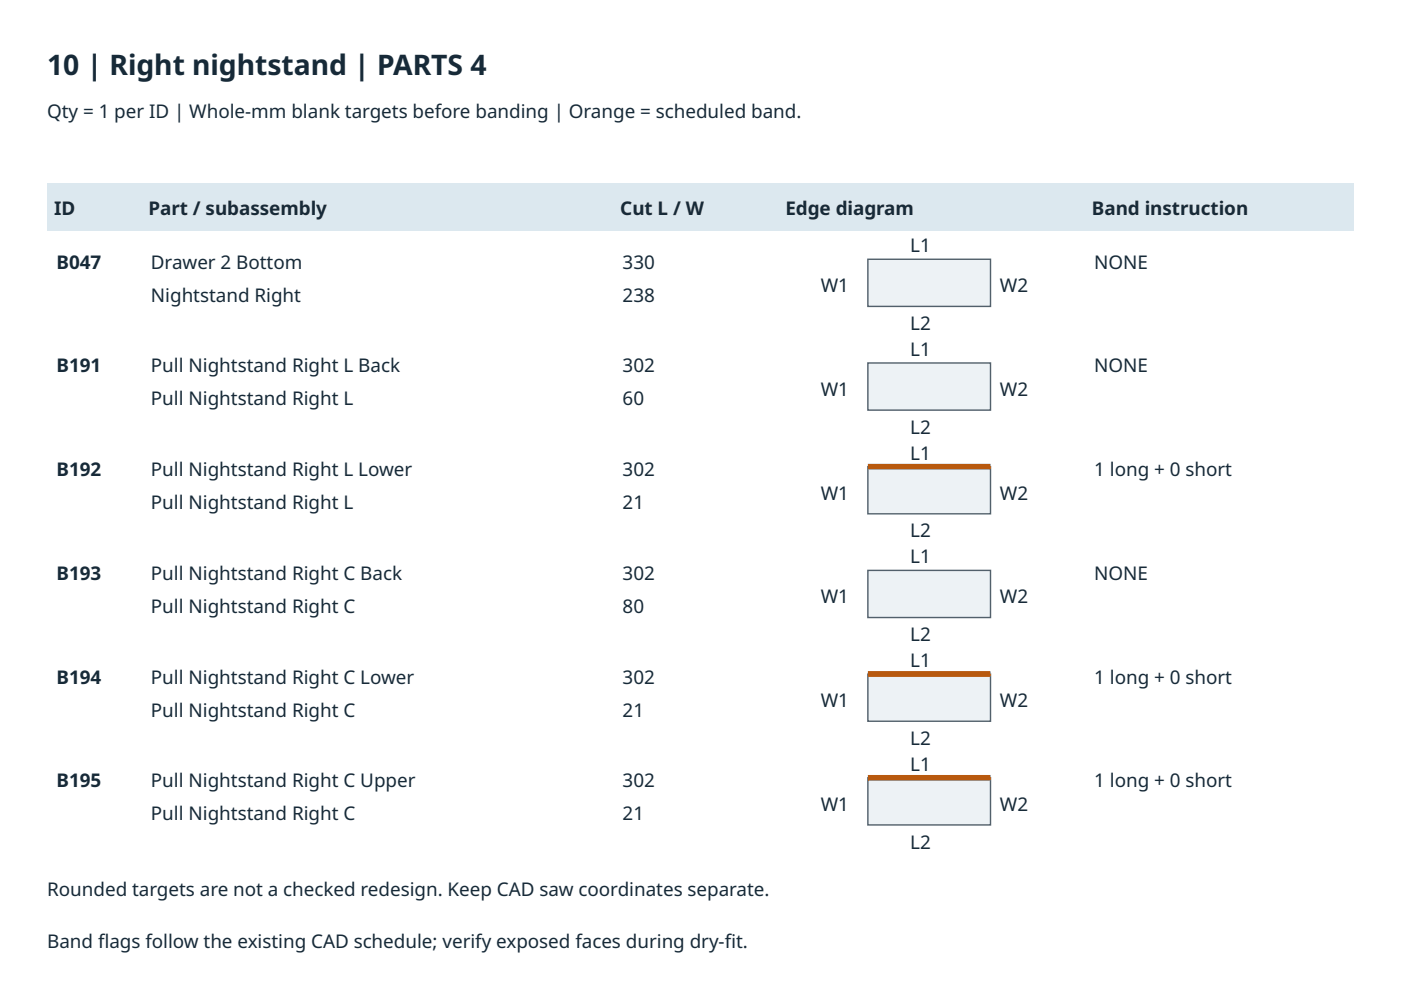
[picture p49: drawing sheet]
<svg xmlns="http://www.w3.org/2000/svg" width="297mm" height="210mm" viewBox="0 0 297 210" stroke-linecap="round" stroke-linejoin="round" font-family="sans-serif">
<defs><g id="words">
<text font-size="6" fill="#172a38" x="10" y="16">10 | Right nightstand | PARTS 4</text>
<g font-size="4" fill="#172a38">
<text x="10" y="25">Qty = 1 per ID | Whole-mm blank targets before banding | Orange = scheduled band.</text>
<text x="11.5" y="45.7">ID</text>
<text x="31.5" y="45.7">Part / subassembly</text>
<text x="131.5" y="45.7">Cut L / W</text>
<text x="166.5" y="45.7">Edge diagram</text>
<text x="231.5" y="45.7">Band instruction</text>
<text x="193" y="53.5">L1</text>
<text x="12" y="57">B047</text>
<text x="32" y="57">Drawer 2 Bottom</text>
<text x="132" y="57">330</text>
<text x="232" y="57">NONE</text>
<text x="32" y="64">Nightstand Right</text>
<text x="132" y="64">238</text>
<text x="174" y="62">W1</text>
<text x="212" y="62">W2</text>
<text x="193" y="70">L2</text>
<text x="193" y="75.5">L1</text>
<text x="12" y="79">B191</text>
<text x="32" y="79">Pull Nightstand Right L Back</text>
<text x="132" y="79">302</text>
<text x="174" y="84">W1</text>
<text x="212" y="84">W2</text>
<text x="232" y="79">NONE</text>
<text x="32" y="86">Pull Nightstand Right L</text>
<text x="132" y="86">60</text>
<text x="193" y="92">L2</text>
<text x="12" y="100.9">B192</text>
<text x="32" y="100.9">Pull Nightstand Right L Lower</text>
<text x="132" y="100.9">302</text>
<text x="193" y="97.4">L1</text>
<text x="232" y="100.9">1 long + 0 short</text>
<text x="32" y="107.9">Pull Nightstand Right L</text>
<text x="132" y="107.9">21</text>
<text x="174" y="105.9">W1</text>
<text x="212" y="105.9">W2</text>
<text x="193" y="113.9">L2</text>
<text x="193" y="119.4">L1</text>
<text x="12" y="122.9">B193</text>
<text x="32" y="122.9">Pull Nightstand Right C Back</text>
<text x="132" y="122.9">302</text>
<text x="232" y="122.9">NONE</text>
<text x="32" y="129.9">Pull Nightstand Right C</text>
<text x="132" y="129.9">80</text>
<text x="174" y="127.9">W1</text>
<text x="212" y="127.9">W2</text>
<text x="193" y="135.9">L2</text>
<text x="193" y="141.4">L1</text>
<text x="12" y="144.9">B194</text>
<text x="32" y="144.9">Pull Nightstand Right C Lower</text>
<text x="132" y="144.9">302</text>
<text x="174" y="149.9">W1</text>
<text x="212" y="149.9">W2</text>
<text x="232" y="144.9">1 long + 0 short</text>
<text x="32" y="151.9">Pull Nightstand Right C</text>
<text x="132" y="151.9">21</text>
<text x="193" y="157.9">L2</text>
<text x="12" y="166.9">B195</text>
<text x="32" y="166.9">Pull Nightstand Right C Upper</text>
<text x="132" y="166.9">302</text>
<text x="193" y="163.4">L1</text>
<text x="232" y="166.9">1 long + 0 short</text>
<text x="32" y="173.9">Pull Nightstand Right C</text>
<text x="132" y="173.9">21</text>
<text x="174" y="171.9">W1</text>
<text x="212" y="171.9">W2</text>
<text x="193" y="179.9">L2</text>
<text x="10" y="189.9">Rounded targets are not a checked redesign. Keep CAD saw coordinates separate.</text>
<text x="10" y="200.9">Band fags follow the existing CAD schedule; verify exposed faces during dry-ft.</text>
<text x="20.8" y="200.9">l</text>
<text x="153.6" y="200.9">i</text>
</g>
</g></defs>
<path d="M10 39h277v10h-277z" fill="#dce8ef"/>
<path d="M184 55h26v10h-26z" fill="#edf2f5"/>
<path d="M184 55h26v10h-26z" fill="none" stroke="#52606b" stroke-width=".3"/>
<path d="M184 77h26v10h-26z" fill="#edf2f5"/>
<path d="M184 77h26v10h-26z" fill="none" stroke="#52606b" stroke-width=".3"/>
<path d="M184 98.9h26v10h-26z" fill="#edf2f5"/>
<path d="M184 98.9h26v10h-26z" fill="none" stroke="#52606b" stroke-width=".3"/>
<path d="M184 98.9h26z" fill="#000" stroke="#b8590e" stroke-width="1.2" stroke-linecap="butt"/>
<path d="M184 120.9h26v10h-26z" fill="#edf2f5"/>
<path d="M184 120.9h26v10h-26z" fill="none" stroke="#52606b" stroke-width=".3"/>
<path d="M184 142.9h26v10h-26z" fill="#edf2f5"/>
<path d="M184 142.9h26v10h-26z" fill="none" stroke="#52606b" stroke-width=".3"/>
<path d="M184 142.9h26z" fill="#000" stroke="#b8590e" stroke-width="1.2" stroke-linecap="butt"/>
<path d="M184 164.9h26v10h-26z" fill="#edf2f5"/>
<path d="M184 164.9h26v10h-26z" fill="none" stroke="#52606b" stroke-width=".3"/>
<path d="M184 164.9h26z" fill="#000" stroke="#b8590e" stroke-width="1.2" stroke-linecap="butt"/>
<use href="#words"/>
</svg>
